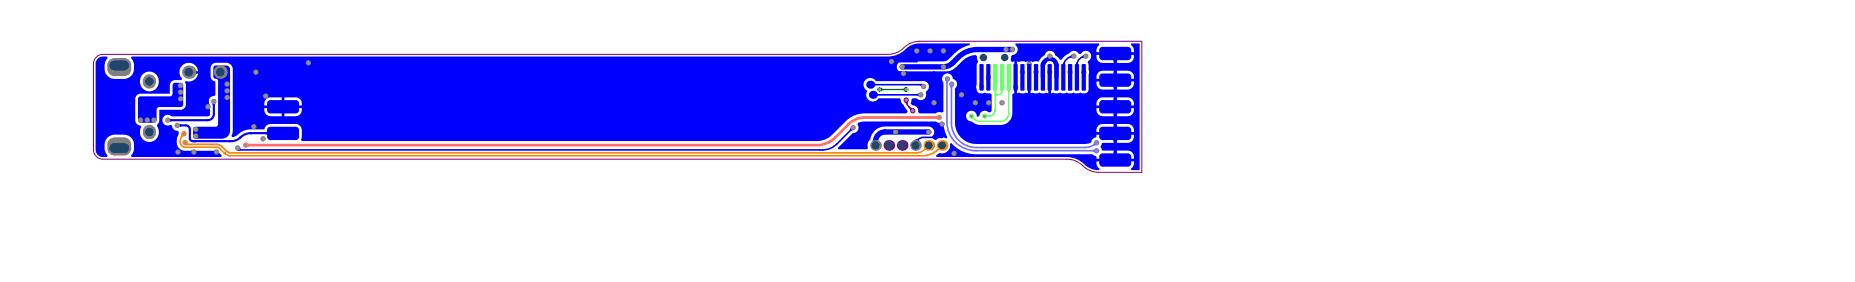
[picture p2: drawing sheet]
<svg xmlns="http://www.w3.org/2000/svg" width="589mm" height="89mm" viewBox="0 0 589 89" stroke-linecap="round" stroke-linejoin="round" font-family="sans-serif">
<path d="M30.3 18.3a2.99 2.99 0 0 1 2.4-1.1h249.2a8.5 8.5 0 0 0 6.1-3l1.8-.8 2.1-.3h70.5v41.4h-13.7a8.5 8.5 0 0 1-6.1-2.9l-1.9-.9-2.1-.3h-305.9a2.99 2.99 0 0 1-3-3v-27.2z" fill="none" stroke="#800080" stroke-width=".32"/>
<g fill="#00f">
<path d="M353.5 47.7h.9l.1 .6 .3 .3h-1.7l.3-.3z"/>
<path d="M353.5 39.3h.9l.1 .6 .3 .2h-1.7l.3-.2z"/>
<path d="M353.1 44.3h1.7l-.3 .2-.1 .7h-.9l-.1-.7z"/>
<path d="M353.1 35.9h1.7l-.3 .2-.1 .6h-.9l-.1-.6z"/>
<path d="M353.4 26h1.2l-.2 .6h-.9z"/>
<path d="M353.5 30.8h.9l.1 .7 .3 .2h-1.7l.3-.2z"/>
<path d="M353.1 27.5h1.7l-.3 .2-.1 .6h-.9l-.1-.6z"/>
<path d="M353.5 24.1h.9l.2 .7h-1.2z"/>
<path d="M353.5 22.4h.9l.1 .7 .3 .2h-1.7l.3-.2z"/>
<path d="M353.1 19h1.7l-.3 .2-.1 .7h-.9l-.1-.7z"/>
</g>
<path d="M346.7 47.4l.7-.3v1.2l-.7-.3z" fill="#6e6eff"/>
<g fill="#00f">
<path d="M337.5 19.8h.6v.6l-1-.1z"/>
<path d="M330.8 19.2l1.5 .5-.7 1.3 .1 .8-1.3-1.4h-.2z"/>
</g>
<g fill="#6eff6e">
<path d="M316.1 29.2l.2 .4 .3 .2v.5l-.3 .1-.2 .4-.5-.8z"/>
<path d="M319.7 28.6h1l-.3 .6h-.5z"/>
<path d="M315.4 28.6h1l-.3 .6h-.5z"/>
<path d="M308.6 37.6l.5-.6 .3 .4-.4 .4z"/>
<path d="M313.2 36.2l.7 .3v.5l-.7 .3z"/>
</g>
<path d="M311.1 26.2h.9l.1 .7h-1.1z" fill="#00f"/>
<path d="M301.4 27.2l1.2 .1-.4 .7-.5-.1z" fill="#6e6eff"/>
<g fill="#00f">
<path d="M304.9 28.7h.6l.3 .7h-1.2z"/>
<path d="M298.4 39.9h1.2l-.3 .7h-.5z"/>
</g>
<path d="M296.9 36.7l.6-.1v1.2l-.6-.2z" fill="#ff6e6e"/>
<g fill="#00f">
<path d="M295.7 23.1l.8-.5 .7 .5-.4 .1-.1 .4h-.5l-.1-.4z"/>
<path d="M289.9 44.5l1.2-.5 .5 .3 .5 1z"/>
</g>
<path d="M288.6 34.3l.4-.3 .7 .2-.8 .9z" fill="#7d0089"/>
<g fill="#00f">
<path d="M292 26.5l1 .1-.7 .8-.4-.3z"/>
<path d="M291 29.8l.7-.4v1.2l-.7-.3z"/>
<path d="M290.4 16.7h1.2l-.3 .7h-.6z"/>
</g>
<path d="M286.3 28.1l.7-.3v1.1l-.7-.3z" fill="#00be00"/>
<g fill="#00f">
<path d="M283.6 18.9l.7 .3v.5l-.7 .4z"/>
<path d="M282.4 20.1h1.2l-.4 .7h-.5z"/>
<path d="M277.1 44.4h1.7l.3 .4h-2.4z"/>
</g>
<path d="M279.8 27.8l.7 .3v.5l-.7 .3z" fill="#00be00"/>
<g fill="#00f">
<path d="M277.4 26.3l.6 .2v.6l-.6 .2z"/>
<path d="M278.2 29.5l.6 .3v.5l-.6 .2z"/>
<path d="M270 40.4l.8 .9-.7 .2-.4-.3z"/>
<path d="M88.1 41.8l.7-.3v1.2l-.7-.2z"/>
<path d="M81.5 29.7l.1 .3 .4 .2v.5l-.4 .1-.1 .4-.5-.8z"/>
<path d="M83 30.2l.7-.4v1.2l-.7-.3z"/>
<path d="M81.8 22.2l.7 .4v.5l-.7 .3z"/>
<path d="M80.6 23.4h1.2l-.3 .7h-.5z"/>
<path d="M76.3 46.9l.5 .3-1.2 .5z"/>
<path d="M67.4 47.9l.7-.4v1.2l-.7-.3z"/>
<path d="M65.8 32.5h.5l.3 .7h-1.2z"/>
<path d="M67.3 32.7h1.2l-.3 .7h-.7z"/>
<path d="M62.1 47.5l.7 .4v.5l-.7 .3z"/>
<path d="M60.2 47.9l.7-.4v1.2l-.7-.3z"/>
<path d="M61.7 21.7l.6 .7 .7 .3v.5l-.7 .2-.7 .7z"/>
<path d="M48.4 36.8h.9l.1 .6h-1.1z"/>
</g>
<path d="M347.2 45.1l.8 .9-.8 .2-.4-.4z" fill="#6e6eff"/>
<g fill="#00f">
<path d="M343.4 17.8l.6-.5 .2 1.2-.8-.2z"/>
<path d="M339.6 17.8l.6-.5 .1 1.1-.7-.1z"/>
<path d="M296.2 31.2h.5l.4 .7h-1.2z"/>
<path d="M290.6 44.9h.5l-.2 .9-.5-.1z"/>
</g>
<path d="M78.6 45.3l.7 .2v.9l-.7 .1z" fill="#ff6e6e"/>
<path d="M59.6 45.1l.4 .3-.1 .5h-1z" fill="#fd8300"/>
<g fill="#00f">
<path d="M53.9 37.4l.6 .3v.7l-.6 .2z"/>
<path d="M56 31l.6-.2 .2 1.2-.6-.2z"/>
<path d="M335.1 18.6l.9 1.8-1.2 1.3a2.37 2.37 0 0 0-.6-2.1z"/>
<path d="M341.7 19.8h.5l.1 .5h-1z"/>
</g>
<path d="M300 25.4l1.2 .3-.4 .6-.5-.1z" fill="#6e6eff"/>
<path d="M287.1 32.3l1.2-.1-.1 .7-.6 .1z" fill="#7d0089"/>
<g fill="#00f">
<path d="M285.8 22.6l-.4 .5 .6 .4 1-1 .8 .1 .3 .5-.5 .4-1.1-1z"/>
<path d="M84.1 41.8l.7-.3v1.3l-.7-.3z"/>
<path d="M97.3 20.5h1.2l-.4 .7h-.5z"/>
<path d="M57.1 47.5l.7 .4v.5l-.7 .3z"/>
<path d="M56.9 39.1l.7 .3v.6l-.7 .3z"/>
</g>
<path d="M57.6 42.3l.8 .9-.7 .3-.3-.4z" fill="#fd8300"/>
<g fill="#00f">
<path d="M69.4 24.9l2.5-1.5v1.1l.3 .8-.7 .4z"/>
<path d="M68.1 20.9l3.7-.2a1.21 1.21 0 0 1 1.2 1.3v19.3a2.59 2.59 0 0 1-2.6 2.6h-8.4l-.7-.7v-2.4l.3-.6 6.9-.1 .7-.7v-13.8l-.3-.5-.8-.3-.4-.5v-2.9z"/>
<path d="M272.4 38.9l2.1-.5 22.5 .1a1.6 1.6 0 0 0 1.9 .2l.6 .2a9.5 9.5 0 0 0 1.2 4.6l-.4 .3a2.67 2.67 0 0 0-3.2 .5l-1.2-.6-.1-.5a1.73 1.73 0 0 0 .6-2 1.73 1.73 0 0 0-1.6-1.2h-13.9a4.7 4.7 0 0 0-4.7 4.1l-.1 .1a2.22 2.22 0 0 0-.6 2.6l-.3 .5h-9.1l-.2-.5 4.8-4.7a1.8 1.8 0 0 0 1.7-.9 1.8 1.8 0 0 0-.2-2z"/>
<path d="M44.1 30.6l10-.1 .7-.7v-2.9l.3-.6 2.4-.1 .7 .7-.2 6.6-.5 .4-7.4 .1-.4 .7v3.5l-.7 .7h-4.5l-.6-.4-.1-7.3z"/>
<path d="M300.6 22.7l.1 .5a1.71 1.71 0 0 1 1.7 1.8 1.68 1.68 0 0 1 1.4 1.3 1.68 1.68 0 0 1-.7 1.7v10.9a6.7 6.7 0 0 0 6.7 6.7h34.6l2-.6a1.61 1.61 0 0 1 1.5-1.5l.1-.9h5.5v2.6h-3.5l-.7 1.2 .7 1.3h3.5v2.5h-5.5l-.1-.8-1.2-.6h-36.9a10.1 10.1 0 0 1-7.8-3.5l-.5 .2a2.52 2.52 0 0 1-3.3 2.9l-1.1 .8 .1 .5h42.2a7.7 7.7 0 0 1 4.1 1.7l.1 .1a9.3 9.3 0 0 0 4.5 2.3h.7l.2-.5a2.08 2.08 0 0 1-1-2.2h11.9a2.08 2.08 0 0 1-1 2.2l.2 .5h2.6v-40.1h-2.6l-.2 .6a2.08 2.08 0 0 1 1 2.2h-11.9a2.08 2.08 0 0 1 1-2.2l-.2-.6h-26.4l-.2 .6a1.7 1.7 0 0 1 .8 1.9 1.7 1.7 0 0 1-1.7 1.2l-.4 .5-.1 1.1 .5 .7 .6-.3v10.1l-.6 .4v6a3.7 3.7 0 0 1-3.7 3.6h-6.4a4.4 4.4 0 0 1-2.9-1 1.72 1.72 0 0 1-1.7-1.8 1.72 1.72 0 0 1 1.7-1.7 1.72 1.72 0 0 1 1.7 1.8l.4 .2 .4-.3a1.74 1.74 0 0 1 1.1-1.6 1.74 1.74 0 0 1 1.9 .4l.7-.1 .2-.6v-4.9l-.5-.4-.8 .1a1.13 1.13 0 0 0-1.5 0 1.44 1.44 0 0 1-1.9-1.5v-7.5l.4-1.3-.3-1.4-.4-.5a9.7 9.7 0 0 0-6.1 3.7 6 6 0 0 1-3 1.6zM327.1 19.4a1.04 1.04 0 0 0 1.4 0l1.2 .1 .9-1.3a2.2 2.2 0 0 0 1.4-1.6 1.82 1.82 0 0 1 3.1 1l1.3 1.3h.6a3.9 3.9 0 0 1 2.2-1.9l.2-.1a1.81 1.81 0 0 1 3.1 .2l.6-.1a1.78 1.78 0 0 1 2.9-.3 1.78 1.78 0 0 1-.7 2.8l.4 3.3-.2 5.5a1.58 1.58 0 0 1-2.6 1l-1.4 .3a1.13 1.13 0 0 0-1.5 0h-.7a1.13 1.13 0 0 0-1.5 0h-.6a1.13 1.13 0 0 0-1.5 0h-.7a1.04 1.04 0 0 0-1.4-.1v-5h-.8v5a1.04 1.04 0 0 0-1.5 .1h-.6a1.13 1.13 0 0 0-1.5 0h-.7a1.04 1.04 0 0 0-1.4-.1zM322.8 19.4a1.04 1.04 0 0 0 1.4 0h.7a1.04 1.04 0 0 0 1.4 0v10.1a1.04 1.04 0 0 0-1.4 .1h-.7a1.04 1.04 0 0 0-1.4-.1zM348 17.4h5.5v2.5h-3.5a2.05 2.05 0 0 1-2-2.5zM354.4 17.4h5.5a2.09 2.09 0 0 1-1.9 2.5h-3.6zM348.6 22.9l1.4-.5h3.5v2.5h-5.5l.2-1.3zM354.4 22.4h3.6a2.05 2.05 0 0 1 1.9 2.5h-5.5zM348 25.8h5.5v2.6h-3.5a2.05 2.05 0 0 1-2-2.6zM354.4 25.8h5.5a2.09 2.09 0 0 1-1.9 2.6h-3.6zM348.6 31.4l1.4-.6h3.5v2.6h-5.5l.2-1.4zM354.4 30.8h3.6a2.05 2.05 0 0 1 1.9 2.6h-5.5zM348 34.2h5.5v2.6h-3.5a2.05 2.05 0 0 1-2-2.6zM354.4 34.2h5.5a2.09 2.09 0 0 1-1.9 2.6h-3.6zM348.6 39.8l1.4-.6h3.5v2.6h-5.5l.2-1.4zM354.4 39.2h3.6a2.05 2.05 0 0 1 1.9 2.6h-5.5zM354.4 42.6h5.5a2.09 2.09 0 0 1-1.9 2.6h-3.6zM354.4 47.7h3.6a2.05 2.05 0 0 1 1.9 2.5h-5.5z"/>
<path d="M30.9 18.7l-.5 1.3v27.4a2.28 2.28 0 0 0 2.3 2.3h1.3l.2-.5a4.3 4.3 0 0 1 .6-6.2 8.9 8.9 0 0 1 6.2 0 4.3 4.3 0 0 1 .6 6.2l.1 .5h28.5l.1-.4-1.6-1.6h-10a2.6 2.6 0 0 1-2.6-2.6l.1-1.5 .6-1.8-.4-.4a1.66 1.66 0 0 1-1.8-1.6l-.5-.3a1.71 1.71 0 0 1-2.3-.5 1.71 1.71 0 0 1 .4-2.3 1.71 1.71 0 0 1 2.3 .1h11.7l.5-.7v-2.8a1.7 1.7 0 0 1-.4-1.9 1.7 1.7 0 0 1 1.7-1l.4-.3v-4.3a1.69 1.69 0 0 1-1.6-1.7v-2.5a1.68 1.68 0 0 1 1.7-1.7h3.3a2.09 2.09 0 0 1 2.1 2.1v19.6l-.4 1.4 .3 .4 1.3-.5a6.5 6.5 0 0 1 4.5-2h4.3a1.87 1.87 0 0 1 1.9-1.7h8.1a1.94 1.94 0 0 1 1.9 2v2.1l-.3 .9 .3 .4h163.5a6.7 6.7 0 0 0 4.9-2l4.2-4.2a8.4 8.4 0 0 1 6.1-2.5h13.2l.4-.5-2.1-3.1-.1-.8-.3-.4h-6.8a2.11 2.11 0 0 1-2.9 .7 2.11 2.11 0 0 1-.6-3 2.13 2.13 0 0 1-.7-3.4 2.13 2.13 0 0 1 3.4 .3h15.1a1.69 1.69 0 0 1 1.7 1.2 1.69 1.69 0 0 1-.7 1.9l-.2 .5a1.72 1.72 0 0 1-.7 2.2 1.72 1.72 0 0 1-2.2-.4h-1.4l-.3 .4-.3 1.1 .6 .7a1.7 1.7 0 0 1 1.8 2.1l.4 .5h5.2a1.6 1.6 0 0 1 1.9-.2l.5-.3v-9.3a1.73 1.73 0 0 1 1.2-2.8l-.1-.5-14.1 .1a1.72 1.72 0 0 1-1.8-1.7 1.72 1.72 0 0 1 1.8-1.8h13.1a2.92 2.92 0 0 0 2-1.1l1.4-1.4a10 10 0 0 1 4.9-2.6v-.6h-15.9a8.7 8.7 0 0 0-5.2 2.5 7.7 7.7 0 0 1-4.1 1.6l-240.9 .1-.1 .5a4.3 4.3 0 0 1-.6 6.1 8.9 8.9 0 0 1-6.2 0 4.3 4.3 0 0 1-.6-6.1l-.2-.5a3.1 3.1 0 0 0-3.1 .8zM44.3 25.7a3.1 3.1 0 0 1 6.2 0 3.1 3.1 0 0 1-6.2 0zM84.5 31.4l1.3-.6h3.6v2.6h-5.5l.1-1.4zM90.3 30.8h3.6a2.05 2.05 0 0 1 1.9 2.6h-5.5zM83.9 34.2h5.5v2.6h-3.6a2.05 2.05 0 0 1-1.9-2.6zM90.3 34.2h5.5a2.09 2.09 0 0 1-1.9 2.6h-3.6zM43.5 30l1-.4h9.4v-2.5a1.7 1.7 0 0 1 1.5-1.7h2.1l.2-.3a3 3 0 0 1 .1-4.4 3 3 0 0 1 4.4 .4 3 3 0 0 1-.8 4.3 3.1 3.1 0 0 1-2.4 .3l-.3 .4 .3 1v5.9a1.68 1.68 0 0 1-1.7 1.7h-6.7v3.5l-.8 1.6a3.1 3.1 0 0 1-1.3 4.9 3.1 3.1 0 0 1-4.1-3.1l.3-1.6-1.3-.8-.5-1.2v-6.8z"/>
</g>
<path d="M344.4 46.7h.1" fill="none" stroke="#6e6eff" stroke-width=".51"/>
<path d="M337.5 21.1v3.4M341.8 20.6v3.9" fill="none" stroke="#00f" stroke-width=".51"/>
<path d="M308.3 36.7l.9 .9M312.6 36.7h1.4M315.9 30h.9M318 24.5h.1" fill="none" stroke="#6eff6e" stroke-width=".51"/>
<circle cx="294.8" cy="46" r=".25" fill="#fd8300"/>
<path d="M288 48.4h2.9M299 46l-1.2 1.3" fill="none" stroke="#fd8300" stroke-width=".51"/>
<path d="M97.9 19.9v2.9M283 19.5v3.3M81.2 39.4l-.7 .7M299 39.3v4.2" fill="none" stroke="#00f" stroke-width=".51"/>
<path d="M290.6 46v.4" fill="none" stroke="#00f" stroke-width=".85"/>
<path d="M288.5 33.9l1.2 1.2" fill="none" stroke="#7d0089" stroke-width=".51"/>
<circle cx="79.6" cy="42.1" r=".34" fill="#00f"/>
<path d="M81.2 30.4h3.2" fill="none" stroke="#00f" stroke-width=".51"/>
<path d="M72.7 44.7h.7M76.3 43.5h.1" fill="none" stroke="#00f" stroke-width=".68"/>
<circle cx="72.7" cy="44.7" r=".34" fill="#00f"/>
<path d="M69.9 22.8v.8M71.9 25.6l.2 1" fill="none" stroke="#00f" stroke-width=".85"/>
<path d="M60.3 41v2.8M61.1 44.7h.4" fill="none" stroke="#00f" stroke-width=".68"/>
<path d="M58.4 42.3l-.4 .4" fill="none" stroke="#fd8300" stroke-width=".51"/>
<g fill="#00f">
<circle cx="61.8" cy="44.7" r=".34"/>
<circle cx="61.5" cy="44.7" r=".34"/>
</g>
<path d="M67.6 32l-.1 .1M67.9 32.1v4M61.5 44.7h.3" fill="none" stroke="#00f" stroke-width=".68"/>
<path d="M291 16.1v3.4h-8M59.9 22.8l3.1 .1M66 28.9v4.9M81.2 22.8v16.6M277.1 26.8h16M277.1 30h15.2M283 22.8h13.5v9.7M305.2 22.8v7.2M337.5 24.5v.8M56.5 48.1h12.2M260.2 47.4h.9" fill="none" stroke="#00f" stroke-width=".51"/>
<path d="M354 16.9v33.8M48.9 33v5M311.5 24.5v2.7" fill="none" stroke="#00f" stroke-width=".85"/>
<path d="M333.3 17.8v.8M331 20.9v3.6" fill="none" stroke="#00f" stroke-width="1.4"/>
<path d="M315.9 24.5v10.3M318 24.5v4.2M320.2 24.5v11.4" fill="none" stroke="#6eff6e" stroke-width=".51"/>
<path d="M304.2 18.1l-1.8 1.8M310.1 15.7h11.2M277.9 44.8v1.2M280.9 41.8h13.9" fill="none" stroke="#00f" stroke-width="1.7"/>
<path d="M57.2 44.6v.5M69.8 47.1l1.4 1.3M294.8 46l-1.3 1.3" fill="none" stroke="#fd8300" stroke-width=".51"/>
<path d="M300.6 24.9v13.6M302 26.6v12.3" fill="none" stroke="#6e6eff" stroke-width=".51"/>
<path d="M279.2 28.3h8.4" fill="none" stroke="#00be00" stroke-width=".51"/>
<path d="M269.3 39.3l-4.2 4.2" fill="none" stroke="#ff6e6e" stroke-width=".85"/>
<circle cx="71.2" cy="48.4" r=".25" fill="#fd8300"/>
<path d="M57.2 45.1a1.48 1.48 0 0 0 1.5 1.5h10l1.1 .5M58 42.7l-.6 1.1-.2 .8M58.8 45.7h10.3l1.1 .4 1.9 1.9 1.2 .4h214.7M293.5 47.3l-1.2 .8-1.4 .3M297.8 47.3a6.9 6.9 0 0 1-4.9 2h-219.6l-1-.1-1.1-.8" fill="none" stroke="#fd8300" stroke-width=".51"/>
<path d="M56.3 39.7h2.7a1.27 1.27 0 0 1 1.3 1.3M67.9 36.1a1.91 1.91 0 0 1-1.9 1.9h-12.8M60.3 43.8a.87 .87 0 0 0 .8 .9M61.8 44.7h10.9M89.4 42.1h-9.8a5.9 5.9 0 0 0-4.1 2l-2.1 .6" fill="none" stroke="#00f" stroke-width=".68"/>
<path d="M340.9 17.8a3.4 3.4 0 0 0-3.4 3.3M344.7 17.8a2.84 2.84 0 0 0-2.9 2.8M63 22.9l1.5 1.5v3l1.5 1.5M81.2 22.8h16.7M296.5 22.8h8.7M75.5 47.4h184.7M261.1 47.4h.1M270.8 40.4l-5.7 5.7-1.9 1-2.1 .3M299 43.5h-5.9a2.53 2.53 0 0 0-2.5 2.5" fill="none" stroke="#00f" stroke-width=".51"/>
<path d="M331 20.9a2.16 2.16 0 0 1 2.1-2.3 2.16 2.16 0 0 1 2.2 2.1v3.8" fill="none" stroke="#00f" stroke-width="1.4"/>
<path d="M309.2 37.6h.1M315.9 34.8a1.91 1.91 0 0 1-1.9 1.9M318 28.7a1.27 1.27 0 0 1-1.2 1.3M320.2 35.9a2.57 2.57 0 0 1-2.6 2.5h-6.8l-1.6-.8" fill="none" stroke="#6eff6e" stroke-width=".51"/>
<path d="M57.1 31.4h-6.7l-1.5 1.6M69.9 23.6l2 2" fill="none" stroke="#00f" stroke-width=".85"/>
<path d="M300.6 38.5a9.2 9.2 0 0 0 9.2 9.2h38.3M302 38.9a7.8 7.8 0 0 0 7.8 7.8h34.6l2.2-.5 1.5-1" fill="none" stroke="#6e6eff" stroke-width=".51"/>
<path d="M298.1 37.2h-23.6a7.4 7.4 0 0 0-5.2 2.1M265.1 43.5a8.2 8.2 0 0 1-5.8 2.4h-181.3" fill="none" stroke="#ff6e6e" stroke-width=".85"/>
<path d="M302.4 19.9l-.9 .7-1.6 .5-13.5 .1M310.1 15.7a8.5 8.5 0 0 0-5.9 2.4M280.9 41.8a3 3 0 0 0-3 3" fill="none" stroke="#00f" stroke-width="1.7"/>
<path d="M287.6 31.7l.4 1.4 .5 .8" fill="none" stroke="#7d0089" stroke-width=".51"/>
<circle cx="53.2" cy="38" r=".84" fill="#808080"/>
<circle cx="53.2" cy="38" r=".51" fill="#a6968d"/>
<circle cx="67.9" cy="32.1" r=".84" fill="#808080"/>
<circle cx="67.9" cy="32.1" r=".51" fill="#a6968d"/>
<circle cx="81.2" cy="22.8" r=".84" fill="#808080"/>
<circle cx="81.2" cy="22.8" r=".51" fill="#a6968d"/>
<circle cx="84.4" cy="30.4" r=".84" fill="#808080"/>
<circle cx="84.4" cy="30.4" r=".51" fill="#a6968d"/>
<circle cx="97.9" cy="19.9" r=".84" fill="#808080"/>
<circle cx="97.9" cy="19.9" r=".51" fill="#a6968d"/>
<circle cx="66" cy="33.8" r=".84" fill="#808080"/>
<circle cx="66" cy="33.8" r=".51" fill="#a6968d"/>
<circle cx="56.5" cy="48.1" r=".84" fill="#808080"/>
<circle cx="56.5" cy="48.1" r=".51" fill="#a6968d"/>
<circle cx="61.5" cy="48.1" r=".84" fill="#808080"/>
<circle cx="61.5" cy="48.1" r=".51" fill="#a6968d"/>
<circle cx="80.5" cy="40.1" r=".84" fill="#808080"/>
<circle cx="80.5" cy="40.1" r=".51" fill="#a6968d"/>
<circle cx="83.5" cy="43.9" r=".84" fill="#808080"/>
<circle cx="83.5" cy="43.9" r=".51" fill="#a6968d"/>
<circle cx="68.7" cy="48.1" r=".84" fill="#808080"/>
<circle cx="68.7" cy="48.1" r=".51" fill="#a6968d"/>
<circle cx="291" cy="16.1" r=".84" fill="#808080"/>
<circle cx="291" cy="16.1" r=".51" fill="#a6968d"/>
<circle cx="283" cy="19.5" r=".84" fill="#808080"/>
<circle cx="283" cy="19.5" r=".51" fill="#a6968d"/>
<circle cx="286.8" cy="23.3" r=".84" fill="#808080"/>
<circle cx="286.8" cy="23.3" r=".51" fill="#a6968d"/>
<circle cx="295.2" cy="16.1" r=".84" fill="#808080"/>
<circle cx="295.2" cy="16.1" r=".51" fill="#a6968d"/>
<circle cx="299.5" cy="16.1" r=".84" fill="#808080"/>
<circle cx="299.5" cy="16.1" r=".51" fill="#a6968d"/>
<circle cx="326.7" cy="20.3" r=".84" fill="#808080"/>
<circle cx="326.7" cy="20.3" r=".51" fill="#a6968d"/>
<circle cx="333.2" cy="22.8" r=".84" fill="#808080"/>
<circle cx="333.2" cy="22.8" r=".51" fill="#a6968d"/>
<circle cx="305.2" cy="30" r=".84" fill="#808080"/>
<circle cx="305.2" cy="30" r=".51" fill="#a6968d"/>
<circle cx="354" cy="25.4" r=".84" fill="#808080"/>
<circle cx="354" cy="25.4" r=".51" fill="#a6968d"/>
<circle cx="322.4" cy="27.5" r=".84" fill="#808080"/>
<circle cx="322.4" cy="27.5" r=".51" fill="#a6968d"/>
<circle cx="296.5" cy="32.5" r=".84" fill="#808080"/>
<circle cx="296.5" cy="32.5" r=".51" fill="#a6968d"/>
<circle cx="309.6" cy="32.5" r=".84" fill="#808080"/>
<circle cx="309.6" cy="32.5" r=".51" fill="#a6968d"/>
<circle cx="313.8" cy="32.5" r=".84" fill="#808080"/>
<circle cx="313.8" cy="32.5" r=".51" fill="#a6968d"/>
<circle cx="318" cy="32.5" r=".84" fill="#808080"/>
<circle cx="318" cy="32.5" r=".51" fill="#a6968d"/>
<circle cx="299" cy="39.3" r=".84" fill="#808080"/>
<circle cx="299" cy="39.3" r=".51" fill="#a6968d"/>
<circle cx="302.8" cy="48.5" r=".84" fill="#808080"/>
<circle cx="302.8" cy="48.5" r=".51" fill="#a6968d"/>
<circle cx="292.3" cy="30" r=".84" fill="#808080"/>
<circle cx="292.3" cy="30" r=".51" fill="#a6968d"/>
<circle cx="293.1" cy="27.4" r=".84" fill="#808080"/>
<circle cx="293.1" cy="27.4" r=".51" fill="#a6968d"/>
<circle cx="270.8" cy="40.4" r=".84" fill="#808080"/>
<circle cx="270.8" cy="40.4" r=".51" fill="#a6968d"/>
<circle cx="302.1" cy="26.6" r=".84" fill="#6e6eff"/>
<circle cx="302.1" cy="26.6" r=".51" fill="#a6968d"/>
<circle cx="300.7" cy="24.9" r=".84" fill="#6e6eff"/>
<circle cx="300.7" cy="24.9" r=".51" fill="#a6968d"/>
<circle cx="289.7" cy="35.1" r=".84" fill="#7d0089"/>
<circle cx="289.7" cy="35.1" r=".51" fill="#a6968d"/>
<circle cx="287.6" cy="28.3" r=".84" fill="#00be00"/>
<circle cx="287.6" cy="28.3" r=".51" fill="#a6968d"/>
<circle cx="312.6" cy="36.7" r=".84" fill="#6eff6e"/>
<circle cx="312.6" cy="36.7" r=".51" fill="#a6968d"/>
<circle cx="308.3" cy="36.7" r=".84" fill="#6eff6e"/>
<circle cx="308.3" cy="36.7" r=".51" fill="#a6968d"/>
<circle cx="294.8" cy="41.8" r=".84" fill="#808080"/>
<circle cx="294.8" cy="41.8" r=".51" fill="#a6968d"/>
<circle cx="298.1" cy="37.2" r=".84" fill="#ff6e6e"/>
<circle cx="298.1" cy="37.2" r=".51" fill="#a6968d"/>
<circle cx="348.1" cy="45.2" r=".84" fill="#6e6eff"/>
<circle cx="348.1" cy="45.2" r=".51" fill="#a6968d"/>
<circle cx="348.1" cy="47.7" r=".84" fill="#6e6eff"/>
<circle cx="348.1" cy="47.7" r=".51" fill="#a6968d"/>
<circle cx="321.3" cy="15.7" r=".84" fill="#808080"/>
<circle cx="321.3" cy="15.7" r=".51" fill="#a6968d"/>
<circle cx="313.7" cy="24.5" r=".84" fill="#808080"/>
<circle cx="313.7" cy="24.5" r=".51" fill="#a6968d"/>
<circle cx="311.5" cy="27.5" r=".84" fill="#808080"/>
<circle cx="311.5" cy="27.5" r=".51" fill="#a6968d"/>
<circle cx="319.3" cy="15.7" r=".84" fill="#808080"/>
<circle cx="319.3" cy="15.7" r=".51" fill="#a6968d"/>
<circle cx="333.3" cy="17.8" r=".84" fill="#808080"/>
<circle cx="333.3" cy="17.8" r=".51" fill="#a6968d"/>
<circle cx="339.7" cy="22.8" r=".84" fill="#808080"/>
<circle cx="339.7" cy="22.8" r=".51" fill="#a6968d"/>
<circle cx="344" cy="22.8" r=".84" fill="#808080"/>
<circle cx="344" cy="22.8" r=".51" fill="#a6968d"/>
<circle cx="324.5" cy="22.8" r=".84" fill="#808080"/>
<circle cx="324.5" cy="22.8" r=".51" fill="#a6968d"/>
<circle cx="344.7" cy="17.8" r=".84" fill="#808080"/>
<circle cx="344.7" cy="17.8" r=".51" fill="#a6968d"/>
<circle cx="328.8" cy="22.8" r=".84" fill="#808080"/>
<circle cx="328.8" cy="22.8" r=".51" fill="#a6968d"/>
<circle cx="340.9" cy="17.8" r=".84" fill="#808080"/>
<circle cx="340.9" cy="17.8" r=".51" fill="#a6968d"/>
<circle cx="287.6" cy="31.7" r=".84" fill="#7d0089"/>
<circle cx="287.6" cy="31.7" r=".51" fill="#a6968d"/>
<circle cx="72.1" cy="30.8" r=".84" fill="#808080"/>
<circle cx="72.1" cy="30.8" r=".51" fill="#a6968d"/>
<circle cx="72.1" cy="28.7" r=".84" fill="#808080"/>
<circle cx="72.1" cy="28.7" r=".51" fill="#a6968d"/>
<circle cx="72.1" cy="26.6" r=".84" fill="#808080"/>
<circle cx="72.1" cy="26.6" r=".51" fill="#a6968d"/>
<circle cx="286.4" cy="21.2" r=".84" fill="#808080"/>
<circle cx="286.4" cy="21.2" r=".51" fill="#a6968d"/>
<circle cx="279.2" cy="28.3" r=".84" fill="#00be00"/>
<circle cx="279.2" cy="28.3" r=".51" fill="#a6968d"/>
<circle cx="284.3" cy="41.8" r=".84" fill="#808080"/>
<circle cx="284.3" cy="41.8" r=".51" fill="#a6968d"/>
<circle cx="299.5" cy="21.2" r=".84" fill="#808080"/>
<circle cx="299.5" cy="21.2" r=".51" fill="#a6968d"/>
<circle cx="75.5" cy="46.9" r=".84" fill="#808080"/>
<circle cx="75.5" cy="46.9" r=".51" fill="#a6968d"/>
<circle cx="89.4" cy="42.1" r=".84" fill="#808080"/>
<circle cx="89.4" cy="42.1" r=".51" fill="#a6968d"/>
<circle cx="58.7" cy="45.1" r=".84" fill="#fd8300"/>
<circle cx="58.7" cy="45.1" r=".51" fill="#a6968d"/>
<circle cx="58.4" cy="42.3" r=".84" fill="#fd8300"/>
<circle cx="58.4" cy="42.3" r=".51" fill="#a6968d"/>
<circle cx="78" cy="45.9" r=".84" fill="#ff6e6e"/>
<circle cx="78" cy="45.9" r=".51" fill="#a6968d"/>
<circle cx="44.6" cy="38" r=".84" fill="#808080"/>
<circle cx="44.6" cy="38" r=".51" fill="#a6968d"/>
<circle cx="46.7" cy="38" r=".84" fill="#808080"/>
<circle cx="46.7" cy="38" r=".51" fill="#a6968d"/>
<circle cx="48.9" cy="38" r=".84" fill="#808080"/>
<circle cx="48.9" cy="38" r=".51" fill="#a6968d"/>
<circle cx="57.3" cy="27.1" r=".84" fill="#808080"/>
<circle cx="57.3" cy="27.1" r=".51" fill="#a6968d"/>
<circle cx="56.3" cy="39.7" r=".84" fill="#808080"/>
<circle cx="56.3" cy="39.7" r=".51" fill="#a6968d"/>
<circle cx="62.1" cy="43.1" r=".84" fill="#808080"/>
<circle cx="62.1" cy="43.1" r=".51" fill="#a6968d"/>
<circle cx="62.1" cy="41" r=".84" fill="#808080"/>
<circle cx="62.1" cy="41" r=".51" fill="#a6968d"/>
<circle cx="57.3" cy="29.2" r=".84" fill="#808080"/>
<circle cx="57.3" cy="29.2" r=".51" fill="#a6968d"/>
<circle cx="57.3" cy="31.3" r=".84" fill="#808080"/>
<circle cx="57.3" cy="31.3" r=".51" fill="#a6968d"/>
<circle cx="59.9" cy="22.8" r="2.11" fill="#808080"/>
<circle cx="59.9" cy="22.8" r="1.35" fill="#1f4769"/>
<path d="M47.4 41.6v.4" fill="none" stroke="#808080" stroke-width="4.2"/>
<circle cx="47.4" cy="41.8" r="1.35" fill="#1f4769"/>
<circle cx="318.9" cy="18.2" r=".85" fill="#808080"/>
<circle cx="318.9" cy="18.2" r="1.18" fill="#1f4769"/>
<circle cx="312.1" cy="18.2" r=".85" fill="#808080"/>
<circle cx="312.1" cy="18.2" r="1.18" fill="#1f4769"/>
<circle cx="299" cy="46" r="1.69" fill="#fd8300"/>
<circle cx="299" cy="46" r="1.27" fill="#1f4769"/>
<circle cx="290.6" cy="46" r="1.69" fill="#808080"/>
<circle cx="290.6" cy="46" r="1.27" fill="#1f4769"/>
<circle cx="277.9" cy="46" r="1.69" fill="#808080"/>
<circle cx="277.9" cy="46" r="1.27" fill="#1f4769"/>
<path d="M47.4 25.6v.4" fill="none" stroke="#808080" stroke-width="4.2"/>
<circle cx="47.4" cy="25.8" r="1.35" fill="#1f4769"/>
<circle cx="69.9" cy="22.8" r="2.11" fill="#808080"/>
<circle cx="69.9" cy="22.8" r="1.35" fill="#1f4769"/>
<circle cx="286.4" cy="46" r="1.69" fill="#7d0089"/>
<circle cx="286.4" cy="46" r="1.27" fill="#1f4769"/>
<circle cx="282.1" cy="46" r="1.69" fill="#7d0089"/>
<circle cx="282.1" cy="46" r="1.27" fill="#1f4769"/>
<circle cx="294.8" cy="46" r="1.69" fill="#fd8300"/>
<circle cx="294.8" cy="46" r="1.27" fill="#1f4769"/>
<path d="M34.1 45.8l2.3-2.3h3l2.3 2.3v1.1l-2.3 2.3h-3l-2.3-2.3z" fill-rule="evenodd" fill="#808080"/>
<g fill="#808080">
<path d="M36.4 46.9v2.3zM34.1 46.9h2.3v2.3a2.3 2.3 0 0 1-2.3-2.3z"/>
<path d="M39.4 46.9h2.3zM39.4 46.9h2.3a2.3 2.3 0 0 1-2.3 2.3z"/>
<path d="M39.4 43.5v2.3zM39.4 43.5a2.3 2.3 0 0 1 2.3 2.3h-2.3z"/>
<path d="M34.1 45.8h2.3zM34.7 44.2l1.7-.7v2.3h-2.3z"/>
</g>
<path d="M36.3 46.9h3.2" fill="none" stroke="#1f4769" stroke-width="3.1"/>
<path d="M34.1 20.7l2.3-2.3h3l2.3 2.3v1.1l-2.3 2.3h-3l-2.3-2.3z" fill-rule="evenodd" fill="#808080"/>
<g fill="#808080">
<path d="M39.4 18.4v2.3zM39.4 18.4a2.3 2.3 0 0 1 2.3 2.3h-2.3z"/>
<path d="M34.1 20.7h2.3zM34.7 19l1.7-.6v2.3h-2.3z"/>
<path d="M36.4 21.8v2.3zM34.1 21.8h2.3v2.3a2.3 2.3 0 0 1-2.3-2.3z"/>
<path d="M39.4 21.8h2.3zM39.4 21.8h2.3a2.3 2.3 0 0 1-2.3 2.3z"/>
</g>
<path d="M36.3 20.7h3.2" fill="none" stroke="#1f4769" stroke-width="3.1"/>
<g fill="#00f">
<path d="M344.3 20.3v.3zM344.3 20.3l.4 .3h-.4z"/>
<path d="M343.3 20.6h.4zM343.4 20.4l.3-.1v.3h-.4z"/>
<path d="M343.7 28.3v.4zM343.3 28.3h.4v.4z"/>
<path d="M344.3 28.3h.4zM344.3 28.3h.4l-.4 .4z"/>
<path d="M340 20.3v.3zM340 20.3l.3 .3h-.3z"/>
<path d="M339 20.6h.3zM339 20.4l.3-.1v.3h-.3z"/>
<path d="M339.3 28.3v.4zM339 28.3h.3v.4z"/>
<path d="M340 28.3h.3zM340 28.3h.3l-.3 .4z"/>
<path d="M337.8 20.3v.3zM337.8 20.3l.4 .3h-.4z"/>
<path d="M336.8 20.6h.4zM336.9 20.4l.3-.1v.3h-.4z"/>
<path d="M337.2 28.3v.4zM336.8 28.3h.4v.4z"/>
<path d="M337.8 28.3h.4zM337.8 28.3h.4l-.4 .4z"/>
<path d="M333.5 20.3v.3zM333.5 20.3l.3 .3h-.3z"/>
<path d="M332.5 20.6h.3zM332.5 20.4l.3-.1v.3h-.3z"/>
<path d="M332.8 28.3v.4zM332.5 28.3h.3v.4z"/>
<path d="M333.5 28.3h.3zM333.5 28.3h.3l-.3 .4z"/>
<path d="M331.3 20.3v.3zM331.3 20.3l.4 .3h-.4z"/>
<path d="M330.3 20.6h.4zM330.4 20.4l.3-.1v.3h-.4z"/>
<path d="M330.7 28.3v.4zM330.3 28.3h.4v.4z"/>
<path d="M331.3 28.3h.4zM331.3 28.3h.4l-.4 .4z"/>
<path d="M327 20.3v.3zM327 20.3l.4 .3h-.4z"/>
<path d="M326 20.6h.3zM326.1 20.4l.2-.1v.3h-.3z"/>
<path d="M326.3 28.3v.4zM326 28.3h.3v.4z"/>
<path d="M327 28.3h.4zM327 28.3h.4l-.4 .4z"/>
<path d="M322.7 20.3v.3zM322.7 20.3l.3 .3h-.3z"/>
<path d="M321.7 20.6h.3zM321.7 20.4l.3-.1v.3h-.3z"/>
<path d="M322 28.3v.4zM321.7 28.3h.3v.4z"/>
<path d="M322.7 28.3h.3zM322.7 28.3h.3l-.3 .4z"/>
<path d="M324.9 20.3v.3zM324.9 20.3l.3 .3h-.3z"/>
<path d="M323.8 20.6h.4zM323.9 20.4l.3-.1v.3h-.4z"/>
<path d="M324.2 28.3v.4zM323.8 28.3h.4v.4z"/>
<path d="M324.9 28.3h.3zM324.9 28.3h.3l-.3 .4z"/>
<circle cx="277.1" cy="30" r="1.27"/>
<circle cx="276.2" cy="26.8" r="1.27"/>
</g>
<g fill="#00f">
<path d="M343.3 20.6l.4-.3h.6l.4 .3v7.7l-.4 .4h-.6l-.4-.4z" fill-rule="evenodd"/>
<path d="M339 20.6l.3-.3h.7l.3 .3v7.7l-.3 .4h-.7l-.3-.4z" fill-rule="evenodd"/>
<path d="M336.8 20.6l.4-.3h.6l.4 .3v7.7l-.4 .4h-.6l-.4-.4z" fill-rule="evenodd"/>
<path d="M332.5 20.6l.3-.3h.7l.3 .3v7.7l-.3 .4h-.7l-.3-.4z" fill-rule="evenodd"/>
<path d="M330.3 20.6l.4-.3h.6l.4 .3v7.7l-.4 .4h-.6l-.4-.4z" fill-rule="evenodd"/>
<path d="M326 20.6l.3-.3h.7l.4 .3v7.7l-.4 .4h-.7l-.3-.4z" fill-rule="evenodd"/>
<path d="M321.7 20.6l.3-.3h.7l.3 .3v7.7l-.3 .4h-.7l-.3-.4z" fill-rule="evenodd"/>
<path d="M323.8 20.6l.4-.3h.7l.3 .3v7.7l-.3 .4h-.7l-.4-.4z" fill-rule="evenodd"/>
</g>
<g fill="#6eff6e">
<path d="M317.4 20.6l.3-.3h.7l.3 .3v7.7l-.3 .4h-.7l-.3-.4z" fill-rule="evenodd"/>
<path d="M315.2 20.6l.3-.3h.7l.3 .3v7.7l-.3 .4h-.7l-.3-.4z" fill-rule="evenodd"/>
<path d="M319.5 20.6l.4-.3h.6l.4 .3v7.7l-.4 .4h-.6l-.4-.4z" fill-rule="evenodd"/>
</g>
<g fill="#6eff6e">
<path d="M318.4 20.3v.3zM318.4 20.3l.3 .3h-.3z"/>
<path d="M317.4 20.6h.3zM317.4 20.4l.3-.1v.3h-.3z"/>
<path d="M317.7 28.3v.4zM317.4 28.3h.3v.4z"/>
<path d="M318.4 28.3h.3zM318.4 28.3h.3l-.3 .4z"/>
<path d="M316.2 20.3v.3zM316.2 20.3l.3 .3h-.3z"/>
<path d="M315.2 20.6h.3zM315.2 20.4l.3-.1v.3h-.3z"/>
<path d="M315.5 28.3v.4zM315.2 28.3h.3v.4z"/>
<path d="M316.2 28.3h.3zM316.2 28.3h.3l-.3 .4z"/>
<path d="M320.5 20.3v.3zM320.5 20.3l.4 .3h-.4z"/>
<path d="M319.5 20.6h.4zM319.6 20.4l.3-.1v.3h-.4z"/>
<path d="M319.9 28.3v.4zM319.5 28.3h.4v.4z"/>
<path d="M320.5 28.3h.4zM320.5 28.3h.4l-.4 .4z"/>
</g>
<g fill="#00f">
<path d="M310.9 20.6l.3-.3h.7l.3 .3v7.7l-.3 .4h-.7l-.3-.4z" fill-rule="evenodd"/>
<path d="M84.8 41.2l1-1.1h8.1l1 1.1v2.1l-1 1h-8.1l-1-1z" fill-rule="evenodd"/>
<path d="M328.2 20.6l.3-.3h.7l.3 .3v7.7l-.3 .4h-.7l-.3-.4z" fill-rule="evenodd"/>
<path d="M341.1 20.6l.4-.3h.7l.3 .3v7.7l-.3 .4h-.7l-.4-.4z" fill-rule="evenodd"/>
<path d="M334.7 20.6l.3-.3h.7l.3 .3v7.7l-.3 .4h-.7l-.3-.4z" fill-rule="evenodd"/>
<path d="M313 20.6l.4-.3h.6l.4 .3v7.7l-.4 .4h-.6l-.4-.4z" fill-rule="evenodd"/>
<path d="M84.8 32.7l1-1h8.1l1 1v2.1l-1 1.1h-8.1l-1-1.1z" fill-rule="evenodd"/>
<path d="M348.9 41.2l1.1-1.1h8l1 1.1v2.1l-1 1h-8l-1.1-1z" fill-rule="evenodd"/>
<path d="M348.9 49.6l1.1-1.1h8l1 1.1v2.1l-1 1.1h-8l-1.1-1.1z" fill-rule="evenodd"/>
<path d="M348.9 15.9l1.1-1.1h8l1 1.1v2.1l-1 1h-8l-1.1-1z" fill-rule="evenodd"/>
<path d="M348.9 24.3l1.1-1h8l1 1v2.1l-1 1.1h-8l-1.1-1.1z" fill-rule="evenodd"/>
<path d="M348.9 32.7l1.1-1h8l1 1v2.1l-1 1.1h-8l-1.1-1.1z" fill-rule="evenodd"/>
</g>
<g fill="#00f">
<path d="M311.9 20.3v.3zM311.9 20.3l.3 .3h-.3z"/>
<path d="M310.9 20.6h.3zM310.9 20.4l.3-.1v.3h-.3z"/>
<path d="M311.2 28.3v.4zM310.9 28.3h.3v.4z"/>
<path d="M311.9 28.3h.3zM311.9 28.3h.3l-.3 .4z"/>
<path d="M84.8 41.2h1zM85 40.5l.8-.4v1.1h-1z"/>
<path d="M85.8 43.3v1zM84.8 43.3h1v1l-.6-.2z"/>
<path d="M93.9 43.3h1zM93.9 43.3h1l-.2 .6-.8 .4z"/>
<path d="M93.9 40.1v1.1zM93.9 40.1l.8 .4 .2 .7h-1z"/>
<path d="M329.2 20.3v.3zM329.2 20.3l.3 .3h-.3z"/>
<path d="M328.2 20.6h.3zM328.2 20.4l.3-.1v.3h-.3z"/>
<path d="M328.5 28.3v.4zM328.2 28.3h.3v.4z"/>
<path d="M329.2 28.3h.3zM329.2 28.3h.3l-.3 .4z"/>
<path d="M342.2 20.3v.3zM342.2 20.3l.3 .3h-.3z"/>
<path d="M341.1 20.6h.4zM341.2 20.4l.3-.1v.3h-.4z"/>
<path d="M341.5 28.3v.4zM341.1 28.3h.4v.4z"/>
<path d="M342.2 28.3h.3zM342.2 28.3h.3l-.3 .4z"/>
<path d="M335.7 20.3v.3zM335.7 20.3l.3 .3h-.3z"/>
<path d="M334.7 20.6h.3zM334.7 20.4l.3-.1v.3h-.3z"/>
<path d="M335 28.3v.4zM334.7 28.3h.3v.4z"/>
<path d="M335.7 28.3h.3zM335.7 28.3h.3l-.3 .4z"/>
<path d="M314 20.3v.3zM314 20.3l.4 .3h-.4z"/>
<path d="M313 20.6h.4zM313.1 20.4l.3-.1v.3h-.4z"/>
<path d="M313.4 28.3v.4zM313 28.3h.4v.4z"/>
<path d="M314 28.3h.4zM314 28.3h.4l-.4 .4z"/>
<path d="M84.8 32.7h1zM85 32.1l.8-.4v1h-1z"/>
<path d="M85.8 34.8v1.1zM84.8 34.8h1v1.1l-.8-.4z"/>
<path d="M93.9 34.8h1zM93.9 34.8h1l-.2 .7-.8 .4z"/>
<path d="M93.9 31.7v1zM93.9 31.7l.8 .4 .2 .6h-1z"/>
<path d="M358 43.3h1zM358 43.3h1l-.4 .8-.6 .2z"/>
<path d="M358 40.1v1.1zM358 40.1l.8 .4 .2 .7h-1z"/>
<path d="M348.9 41.2h1.1zM349.1 40.5l.9-.4v1.1h-1.1z"/>
<path d="M350 43.3v1zM348.9 43.3h1.1v1l-.7-.2z"/>
<path d="M358 51.7h1zM358 51.7h1l-.2 .6-.8 .5z"/>
<path d="M358 48.5v1.1zM358 48.5l.6 .2 .4 .9h-1z"/>
<path d="M348.9 49.6h1.1zM349.1 49l.9-.5v1.1h-1.1z"/>
<path d="M350 51.7v1.1zM348.9 51.7h1.1v1.1l-.9-.5z"/>
<path d="M358 18h1zM358 18h1l-.2 .6-.8 .4z"/>
<path d="M358 14.8v1.1zM358 14.8l.6 .2 .4 .9h-1z"/>
<path d="M348.9 15.9h1.1zM349.1 15.3l.9-.5v1.1h-1.1z"/>
<path d="M350 18v1zM348.9 18h1.1v1l-.9-.4z"/>
<path d="M358 26.4h1zM358 26.4h1l-.4 .9-.6 .2z"/>
<path d="M358 23.3v1zM358 23.3l.8 .4 .2 .6h-1z"/>
<path d="M348.9 24.3h1.1zM349.1 23.7l.9-.4v1h-1.1z"/>
<path d="M350 26.4v1.1zM348.9 26.4h1.1v1.1l-.7-.2z"/>
<path d="M358 34.8h1zM358 34.8h1l-.2 .7-.8 .4z"/>
<path d="M358 31.7v1zM358 31.7l.6 .2 .4 .8h-1z"/>
<path d="M348.9 32.7h1.1zM349.1 32.1l.9-.4v1h-1.1z"/>
<path d="M350 34.8v1.1zM348.9 34.8h1.1v1.1l-.9-.4z"/>
</g>
</svg>
